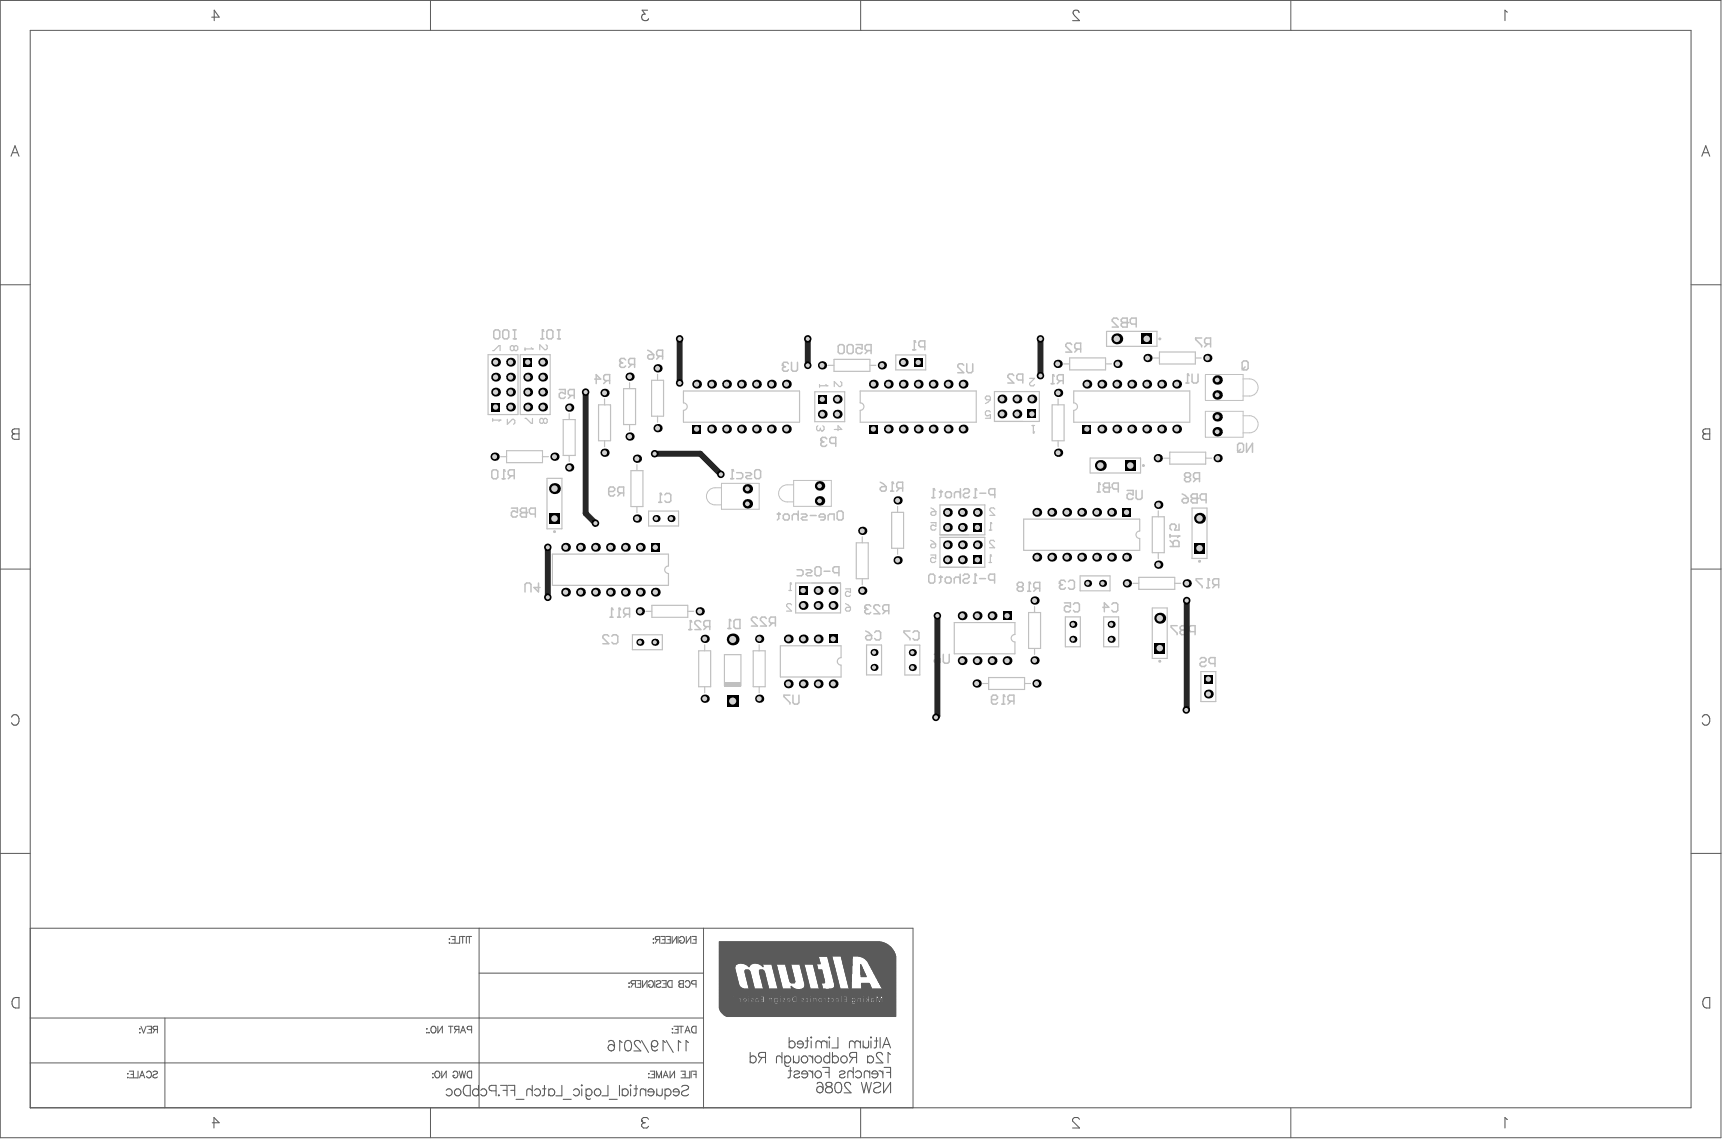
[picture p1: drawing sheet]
<svg xmlns="http://www.w3.org/2000/svg" width="974mm" height="644mm" viewBox="0 0 974 644" stroke-linecap="round" stroke-linejoin="round" font-family="sans-serif">
<g fill="none" stroke="#c0c0c0" stroke-width=".67">
<path d="M625 187h28v8h-28zM654 199h21v6h-21zM275 200h17v34h-17zM294 200h17v34h-17zM352 219h7v21h-7zM355 216v3M368 215h7v20h-7zM371 211v4M467 206h4M471 203h20v7h-20zM491 206h3M506 200h17v9h-17z"/>
<path d="M600 205h4M604 202h20v7h-20zM624 205h3M651 202h3M675 202h3M318 237h7v20h-7zM321 233v4M338 228h7v21h-7zM341 225v3M355 240v3M371 235v3M386 227v-6h65v17h-65v-6"/>
<path d="M460 221h17v17h-17zM486 227v-6h65v17h-65v-6M561 221h26v17h-26zM594 228h7v21h-7zM597 225v3M606 227v-6h66v17h-66v-6M283 258h3M286 254h20v7h-20zM306 258h4M321 257v3M341 249v3M597 249v3"/>
<path d="M615 258h29v9h-29zM657 259h3M660 255h21v7h-21zM681 259h3M309 270h8v28h-8zM356 266h7v20h-7zM360 262v4M360 286v3M366 288h17v9h-17zM503 289h7v20h-7zM507 286v3M531 285h25v17h-25z"/>
<path d="M643 300v-7h-65v18h65v-7M650 292h7v20h-7zM654 288v4M673 287h8v28h-8zM377 319v-6h-65v17h65v-6M483 306h7v21h-7zM487 303v3M507 309v4M531 303h25v17h-25zM654 312v3M449 329h25v17h-25zM487 327v3"/>
<path d="M610 325h17v8h-17zM639 329h4M643 326h20v7h-20zM663 329h3M357 358h17v9h-17zM365 345h3M368 342h20v6h-20zM388 345h4M573 358v-7h-34v18h34v-7M581 346h6v20h-6zM584 342v4M601 348h9v17h-9z"/>
<path d="M623 348h8v17h-8zM650 343h9v29h-9zM394 367h7v20h-7zM398 364v3M425 367h7v20h-7zM429 364v3M475 371v-7h-35v18h35v-7M489 364h9v17h-9zM511 364h8v17h-8zM584 366v3M678 379h8v17h-8zM398 387v4"/>
<path d="M409 387v-18h9v18M429 387v4M555 386h3M558 382h20v7h-20zM578 386h4"/>
</g>
<path d="M680 211h22v15h-22zM702 214h3M680 232h22v15h-22zM702 235h3M702 223h3M702 244h3M404 275h3M407 273h22v14h-22zM444 274h4M448 271h21v15h-21zM404 285h3M444 283h4" fill="none" stroke="#c0c0c0" stroke-width=".56"/>
<path d="M409 385h9v2h-9z" fill-rule="evenodd" fill="#c0c0c0"/>
<path d="M558 299h2M559 295v4" fill="none" stroke="#c0c0c0" stroke-width=".68"/>
<circle cx="559" cy="295" r=".3" fill="#c0c0c0"/>
<path d="M463 217v1M463 218h4M559 295l1 1" fill="none" stroke="#c0c0c0" stroke-width=".68"/>
<circle cx="467" cy="218" r=".3" fill="#c0c0c0"/>
<path d="M466 217l1 1M445 333h2M446 329v4" fill="none" stroke="#c0c0c0" stroke-width=".68"/>
<circle cx="446" cy="329" r=".3" fill="#c0c0c0"/>
<path d="M558 317h2M559 313v4M446 329l1 1" fill="none" stroke="#c0c0c0" stroke-width=".68"/>
<circle cx="559" cy="313" r=".3" fill="#c0c0c0"/>
<g fill="none" stroke="#c0c0c0" stroke-width=".68">
<path d="M296 196v2M296 197h5M286 237v2l3-2h2v2h-1M296 236h1l3 3h1v-3M562 287h-1h-2v1l3 3h-3M525 313h3v2h-1h-2v2h1h1h1M525 308l1-1h2v1l-1 1h-1zM525 305l3 2M559 313l1 1M561 306v-1h-2v1l2 3h-2M477 332h3v2h-1h-2v2l1 1h1l1-1M447 341h-1h-1h-1v1l3 3h-3"/>
<path d="M477 343h1h2v1l-1 1h-1zM477 341l3 2"/>
</g>
<circle cx="301" cy="197" r=".3" fill="#c0c0c0"/>
<path d="M290 196l1-1 1 1v1v1l-2-1M290 196l-1-1-1 1v1l1 1 1-1M290 196v1M300 196l1 1" fill="none" stroke="#c0c0c0" stroke-width=".68"/>
<path d="M701 204h1h2v4v1h-2l-1-1zM703 207l-2 2M676 279v5h-3l-1-1 1-2h3M681 282h-3l-1-1v-1l1-1h3v5M677 372l1-1h2l1 1-1 2h-2h-1l1 2h2l1-1M686 374h-3h-1v-2l1-1h3v5" fill="none" stroke="#c0c0c0" stroke-width=".85"/>
<circle cx="676" cy="281" r=".4" fill="#c0c0c0"/>
<path d="M669 216h2M670 211v5M673 211v4l1 1h1l1-1v-4M667 279l4 2M669 269v-1v-1h2l1 1-1 1M669 269v1v2h2l1-1-1-2M669 269h2M675 270l-1 2M676 279h-3l-1 1 1 1h3M677 270h-2l-1-1v-1l1-1h2v5M667 282l1-1h3v2l-1 1h-2z" fill="none" stroke="#c0c0c0" stroke-width=".85"/>
<circle cx="670" cy="211" r=".4" fill="#c0c0c0"/>
<path d="M670 211l1 1M622 343h4l-3-3v5M628 341v-1h2l1 1v3l-1 1h-2v-1" fill="none" stroke="#c0c0c0" stroke-width=".85"/>
<path d="M583 240h1M583 240v4" fill="none" stroke="#c0c0c0" stroke-width=".68"/>
<circle cx="583" cy="244" r=".3" fill="#c0c0c0"/>
<path d="M581 214h3l-3 2v1l1 1h1l1-1M584 244h-1" fill="none" stroke="#c0c0c0" stroke-width=".68"/>
<path d="M593 216h2M594 211v5M598 215l-1 1M600 215h-2l-1-1v-2l1-1h2v5" fill="none" stroke="#c0c0c0" stroke-width=".85"/>
<circle cx="594" cy="211" r=".4" fill="#c0c0c0"/>
<path d="M594 211l1 1M566 397h1M566 392v5M571 396l-2 1M572 396h-2l-1-1v-2l1-1h2v5" fill="none" stroke="#c0c0c0" stroke-width=".85"/>
<circle cx="566" cy="392" r=".4" fill="#c0c0c0"/>
<path d="M544 206l-1-1h-2v1v1l3 3h-3M546 205v4l1 1h1l1-1v-4M572 212l-1-1h-1l-1 1v1l3 3h-3M577 214h-2h-1v-2l1-1h2v5M527 373l1-1h3v1l-1 1h-2zM527 369l4 3M532 369v4l1 1h2l1-1v-4M560 395h2l1-1-1-2h-2v1v3v1h2l1-1M566 392l1 1" fill="none" stroke="#c0c0c0" stroke-width=".85"/>
<path d="M559 232h-1h-1h-1v2l1 1 2-1v2h-3M464 240l1 1v1l-1 1" fill="none" stroke="#c0c0c0" stroke-width=".68"/>
<circle cx="464" cy="243" r=".3" fill="#c0c0c0"/>
<path d="M462 240l-1 1v1l1 1 1-1M463 242l1 1M463 242h.1" fill="none" stroke="#c0c0c0" stroke-width=".68"/>
<path d="M373 278v5M375 279l1-1h2l1 1v4h-1h-2h-1M372 283h2M428 349l-1-1h-2l-1 1v1l4 3h-4M433 349l-1-1h-2l-1 1v1l4 3h-4M436 352l-2 1M438 352h-3l-1-1v-2l1-1h3v5" fill="none" stroke="#c0c0c0" stroke-width=".85"/>
<circle cx="373" cy="278" r=".4" fill="#c0c0c0"/>
<path d="M366 198l3 2M366 201v-1h3v2l-1 1h-2zM372 201l-1 2M374 201h-3v-1v-2h3v5M373 278l1 1M349 348h1M349 343v5M354 347l-2 1M355 347h-2l-1-1v-2l1-1h2v5" fill="none" stroke="#c0c0c0" stroke-width=".85"/>
<circle cx="349" cy="343" r=".4" fill="#c0c0c0"/>
<path d="M344 348h2M345 343v5M349 343l1 1" fill="none" stroke="#c0c0c0" stroke-width=".85"/>
<circle cx="345" cy="343" r=".4" fill="#c0c0c0"/>
<path d="M353 203l-1-1h-1l-1 2M357 206l-2 1M358 206h-2l-1-1v-2l1-1h2v5M345 343l1 1" fill="none" stroke="#c0c0c0" stroke-width=".85"/>
<circle cx="350" cy="204" r=".4" fill="#c0c0c0"/>
<path d="M350 204l1 1M351 205h.1M351 205l-1 1 1 1h1l1-1M297 287v5h-2l-1-1 1-2h2M302 290h-2l-1-1v-1l1-1h2v5" fill="none" stroke="#c0c0c0" stroke-width=".85"/>
<circle cx="297" cy="289" r=".4" fill="#c0c0c0"/>
<path d="M678 191h-3v1l3 3v1M682 194l-2 2M683 194h-2l-1-1v-1l1-1h2v5M699 250h2l1 1v3l-1 1h-2v-1v-3zM700 254l-1 1M704 250v5l3-5v5M626 273v5h-2l-1-1 1-2h2M631 276h-2l-1-1v-2h1h2v5M636 277h4v2l-2-1-2 1v2l1 1h2l1-1M641 277v4l1 1h2l1-1v-4M289 287h3v2l-2-1-1 1v2v1h2l1-1M297 287h-2l-1 1 1 1h2" fill="none" stroke="#c0c0c0" stroke-width=".85"/>
<circle cx="626" cy="275" r=".4" fill="#c0c0c0"/>
<path d="M619 278h2M620 273v5M626 273h-2h-1l1 2h2" fill="none" stroke="#c0c0c0" stroke-width=".85"/>
<circle cx="620" cy="273" r=".4" fill="#c0c0c0"/>
<path d="M515 197h2M516 192v5M522 196h-3v-1v-2v-1h3v5M620 273h1M514 356h-4v1l4 3v1M515 357l1-1h2l1 1v3l-1 1h-2l-1-1" fill="none" stroke="#c0c0c0" stroke-width=".85"/>
<path d="M556 224l1-1h1l1 1v2h-2zM559 226l-3 2" fill="none" stroke="#c0c0c0" stroke-width=".68"/>
<circle cx="516" cy="192" r=".4" fill="#c0c0c0"/>
<g fill="none" stroke="#c0c0c0" stroke-width=".85">
<path d="M473 195l1-1h2v1v4v1h-2l-1-1zM478 195l1-1h2l1 1v4l-1 1h-2l-1-1zM483 194h4v3l-2-1-2 1v2l1 1h2l1-1M490 198l-2 2M492 198h-3l-1-1v-2l1-1h3v6M516 192l1 1M605 194h-1h-2v1l3 4h-3M608 197l-1 2M610 197h-3v-1v-2h3v5M316 220h3v2l-2-1-1 1v2l1 1h1l1-1M322 223l-1 2M324 223h-2l-1-1v-1l1-1h2v5"/>
<path d="M344 277h2l1-1-1-1h-2v1v3v1h2l1-1M350 278l-1 2M352 278h-2l-1-1v-1l1-1h2v5M296 334v-4l1-1h2l1 1v4M304 329v5l-3-3h4M344 359l-1-1h-2l-1 1v1l4 3h-4M345 359l1-1h2l1 1v3l-1 1h-2l-1-1M489 359h3v1l-1 1h-2zM489 356l3 3M494 357l1-1h1l1 1v3l-1 1h-1l-1-1"/>
</g>
<path d="M474 215l1 1v1l-1 1-3-3v3M278 236v2M278 237h4M307 237v-1l2 1v1l-1 1-1-1M307 237l-1-1-1 1v1v1l2-1M307 237v1M525 295h3v2l-1-1-2 1v1l1 1h2v-1" fill="none" stroke="#c0c0c0" stroke-width=".68"/>
<circle cx="282" cy="237" r=".3" fill="#c0c0c0"/>
<path d="M278 198h1l3-3v3M308 195h1v2h-1h-1l-2-2v2M282 237v1" fill="none" stroke="#c0c0c0" stroke-width=".68"/>
<path d="M636 179v6h-2l-1-1 1-2h2M641 183h-2l-1-1v-2l1-1h2v6M601 340h3v3l-1-1-2 1v1l1 1h1l1-1M606 341l1-1h1l1 1v3l-1 1h-1l-1-1" fill="none" stroke="#c0c0c0" stroke-width=".85"/>
<circle cx="636" cy="182" r=".4" fill="#c0c0c0"/>
<path d="M636 179h-2l-1 1 1 2h2M631 180l-1-1h-1l-1 1v1l3 4h-3M492 342l-1-1h-2l-1 2M497 342l-1-1h-2l-1 1v1l4 3h-4M500 345l-2 1M502 345h-3l-1-1v-2l1-1h3v5M446 392h-3v1l3 3v1M448 392v4v1h2l1-1v-4" fill="none" stroke="#c0c0c0" stroke-width=".85"/>
<circle cx="488" cy="343" r=".4" fill="#c0c0c0"/>
<g fill="none" stroke="#c0c0c0" stroke-width=".85">
<path d="M445 205l-1-1h-1l-1 2M447 204v5h1h1h1v-5M439 290h1M440 289v4h-1M442 291l1-1h2v1v2h-2h-1zM451 291l-1-1h-2l-1 1v2M451 288v5M452 290h3l1 1-1 1h-2l-1 1h1h3M457 291h4M466 292h-4l1-2h2l1 1v2h-1h-2M467 293v-2l1-1h3v3M473 289v-1h2l1 1v4h-1h-2z"/>
<path d="M450 321h2l1 1v2l-1 1h-2M455 321h2l1 1-1 1h-1l-1 1 1 1h2M460 321l1-1h2v1v3v1h-2l-1-1zM465 322h3M474 323h-3l-1-1v-1l1-1h3v5M488 343l1 1M489 344h1M489 344l-1 1 1 1h2h1"/>
</g>
<path d="M471 242h4l-2-2v3M525 287l3 2M525 289h1h2v1v1h-2z" fill="none" stroke="#c0c0c0" stroke-width=".68"/>
<circle cx="442" cy="206" r=".4" fill="#c0c0c0"/>
<path d="M442 206l1 1M443 207h.1M443 207l-1 1 1 1h1h1M389 355h2M390 350v5M396 351l-1-1h-2l-1 1v1l4 3h-4M399 354l-2 1M401 354h-3l-1-1v-2l1-1h3v5" fill="none" stroke="#c0c0c0" stroke-width=".85"/>
<circle cx="390" cy="350" r=".4" fill="#c0c0c0"/>
<path d="M390 350l1 1M411 355h2M412 350v5M414 350h1h3v5h-3l-1-1z" fill="none" stroke="#c0c0c0" stroke-width=".85"/>
<circle cx="412" cy="350" r=".4" fill="#c0c0c0"/>
<path d="M412 270h2M413 265v5M416 267h2l1 1v1l-1 1h-2M421 267h2l1 1h-1h-1l-1 1 1 1h2M427 265h1l1 1v3l-1 1h-1l-1-1v-3zM412 350h1" fill="none" stroke="#c0c0c0" stroke-width=".85"/>
<circle cx="413" cy="265" r=".4" fill="#c0c0c0"/>
<path d="M336 214h3l-2-3v5M342 215l-1 1M344 215h-2l-1-1v-2l1-1h2v5M284 270h1M284 265v5M289 268l-2 2M290 268h-2h-1v-2l1-1h2v5M413 265l1 1" fill="none" stroke="#c0c0c0" stroke-width=".85"/>
<circle cx="284" cy="265" r=".4" fill="#c0c0c0"/>
<path d="M305 191h2M306 186v5M309 187l1-1h1l1 1v3l-1 1h-1l-1-1zM315 186h1M315 191h1M315 186v5M278 266v-1h2l1 1v3l-1 1h-2v-1zM284 265l1 1" fill="none" stroke="#c0c0c0" stroke-width=".85"/>
<circle cx="306" cy="186" r=".4" fill="#c0c0c0"/>
<path d="M279 187l1-1h1l1 1v3l-1 1h-1l-1-1zM284 187l1-1h1l1 1v3l-1 1h-1l-1-1zM290 186h1M290 191h1M291 186v5M306 186l1 1M681 332h2M682 327v5M686 330l-2 2M688 330h-3l-1-1v-2h1h3v5" fill="none" stroke="#c0c0c0" stroke-width=".85"/>
<circle cx="682" cy="327" r=".4" fill="#c0c0c0"/>
<path d="M679 327h-4l4 4v1M682 327h1M669 353v5h-2l-1-1 1-1h2M675 356h-3h-1v-2l1-1h3v5" fill="none" stroke="#c0c0c0" stroke-width=".85"/>
<circle cx="669" cy="356" r=".4" fill="#c0c0c0"/>
<path d="M660 308h5v-2v-1h-2l-1 1v2M660 305l2 2M660 302v1M660 302h5M664 353h-3v1l3 3v1M669 353h-2l-1 1 1 2h2" fill="none" stroke="#c0c0c0" stroke-width=".85"/>
<circle cx="665" cy="302" r=".4" fill="#c0c0c0"/>
<path d="M665 296v3h-2l1-2-1-1h-2l-1 1v1l1 1M665 302v1M580 334h2M581 329v5M585 332l-2 2M587 332h-3l-1-1v-2h1h3v5" fill="none" stroke="#c0c0c0" stroke-width=".85"/>
<circle cx="581" cy="329" r=".4" fill="#c0c0c0"/>
<path d="M575 331l-1-1 1-1h2h1l-1 2M575 331l-1 1 1 2h2l1-1-1-2M575 331h2M581 329h1M601 328v-1h-2l-1 2M603 328l1-1h2v1v4h-2h-1" fill="none" stroke="#c0c0c0" stroke-width=".85"/>
<circle cx="598" cy="329" r=".4" fill="#c0c0c0"/>
<path d="M503 277h1M504 272v5M508 275l-2 2M510 275h-3h-1v-2l1-1h3v5M598 329l1 1M599 330h1M599 330l-1 1 1 1h2" fill="none" stroke="#c0c0c0" stroke-width=".85"/>
<circle cx="504" cy="272" r=".4" fill="#c0c0c0"/>
<path d="M467 248l-1-1h-2l-1 1M472 250h-3l-1-1v-1l1-1h3v5M497 272l3 3M497 275h1h2v1l-1 1h-1zM504 272v1" fill="none" stroke="#c0c0c0" stroke-width=".85"/>
<circle cx="463" cy="248" r=".4" fill="#c0c0c0"/>
<path d="M463 248l1 1M464 249h1M464 249l-1 1 1 2h2l1-1M550 329h1M550 324v5M553 326h3M561 327h-2l-1-1v-1l1-1h2v5" fill="none" stroke="#c0c0c0" stroke-width=".85"/>
<circle cx="550" cy="324" r=".4" fill="#c0c0c0"/>
<path d="M551 276v5M553 278h3M562 279h-3l-1-1v-1l1-1h3v5M550 281h1M524 325l1-1h2l1 1v3l-1 1h-2l-1-1zM530 326h2M531 325v3l-1 1M534 326h2h1v2l-1 1h-2v-1v-2zM542 324v5M542 326h-1h-2v3M544 325v-1h2l1 2h-1h-2v2v1h2l1-1M550 324l1 1" fill="none" stroke="#c0c0c0" stroke-width=".85"/>
<circle cx="551" cy="276" r=".4" fill="#c0c0c0"/>
<path d="M527 276v5M530 277h2M531 277v3l-1 1M534 278v-1h2l1 1v2l-1 1h-2v-1zM542 278l-1-1h-1l-1 1v3M542 276v5M544 277l1-1h1l1 1-1 1h-1l-1 2 1 1h1l1-1M551 276v1M526 281h2" fill="none" stroke="#c0c0c0" stroke-width=".85"/>
<circle cx="527" cy="276" r=".4" fill="#c0c0c0"/>
<path d="M527 276l1 1" fill="none" stroke="#c0c0c0" stroke-width=".85"/>
<g fill="none" stroke="#c0c0c0" stroke-width=".83">
<circle cx="655" cy="191" r=".4"/>
<circle cx="645" cy="263" r=".4"/>
<circle cx="313" cy="300" r=".4"/>
<circle cx="677" cy="317" r=".4"/>
<circle cx="655" cy="373" r=".4"/>
</g>
<path d="M386 227a2.1 2.1 0 0 1 2 2 2.1 2.1 0 0 1-2 3M486 227a2.1 2.1 0 0 1 2 2 2.1 2.1 0 0 1-2 3M606 227a2.1 2.1 0 0 1 2 2 2.1 2.1 0 0 1-2 3M643 300a2.1 2.1 0 0 0-2 2 2.1 2.1 0 0 0 2 2M377 319a2.1 2.1 0 0 0-2 2 2.1 2.1 0 0 0 2 3M573 358a2.1 2.1 0 0 0-2 2 2.1 2.1 0 0 0 2 2M475 371a2.1 2.1 0 0 0-2 2 2.1 2.1 0 0 0 2 2" fill="none" stroke="#c0c0c0" stroke-width=".67"/>
<path d="M705 214a5 5 0 0 1 5 5 5 5 0 0 1-5 4M705 235a5 5 0 0 1 5 4 5 5 0 0 1-5 5M404 275a5 5 0 0 0-5 5 5 5 0 0 0 5 5M444 274a5 5 0 0 0-5 4 5 5 0 0 0 5 5" fill="none" stroke="#c0c0c0" stroke-width=".56"/>
<g fill="none" stroke="#5a5a5a" stroke-width=".56">
<path d="M0 0h971v642h-971zM17 17h938v608h-938zM243 0v17M486 0v17M729 0v17M0 161h17M955 161h16M0 321h17M955 321h16M0 482h17M955 482h16M17 524h498v101"/>
<path d="M270 524v101M397 524v101M406 540h63M406 540h56M406 537h99M406 538h99M406 539h99M406 539h100M406 531h91M406 532h92M406 532h93M406 532h94"/>
<path d="M406 533h94M406 533h95M406 533h96M406 534h96M406 534h97M406 535h97M406 535h98M406 536h98M406 537h98M467 540h3M475 540h6M485 540h21"/>
<path d="M486 540h20M270 549h127M406 544h10M406 544h9M406 545h9M406 546h9M406 547h9M406 548h9M406 549h9M406 558h8M406 551h10M406 552h10"/>
<path d="M406 553h10M406 554h11M406 555h11M406 556h11M406 557h7M406 557h8M406 550h10M406 541h56M406 542h56M406 542h57M406 543h57M406 558h7"/>
<path d="M406 558h43M406 558h44M406 558h100M406 559h100M406 560h100M413 557h1M414 557h.1M414 558h.1M415 558h.1M415 557h.1M416 558h4M416 557h2"/>
<path d="M416 558h3M420 544h5M420 548h3M421 548h2M421 549h2M421 549h3M421 544h3M421 547h2M421 550h3M421 547h1M421 551h3M421 552h3"/>
<path d="M422 545h1M422 553h3M422 554h3M422 555h3M422 556h3M423 545h.1M423 557h3M423 546h.1M423 558h3M428 544h35M429 548h2M429 549h3"/>
<path d="M429 544h32M429 547h2M429 544h1M429 547h1M429 550h3M429 551h3M429 545h1M429 552h3M430 552h2M430 553h3M430 545h1M430 554h3"/>
<path d="M430 555h3M430 556h3M430 556h4M431 546h.1M431 556h3M431 557h3M431 558h3M436 544h2M436 545h2M436 545h3M436 546h3M436 547h3"/>
<path d="M437 547h2M437 548h2M437 549h2M437 549h3M437 550h3M437 551h3M438 551h2M438 552h2M438 553h2M438 553h3M438 554h3M438 555h3"/>
<path d="M439 556h2M439 557h2M439 558h3M443 544h3M443 545h3M443 545h4M444 545h3M444 546h3M444 547h3M444 548h3M444 549h3M444 549h4"/>
<path d="M445 549h3M445 550h3M445 551h3M445 552h3M446 552h2M446 553h2M446 553h3M446 554h3M447 557h.1M447 558h2M447 555h1M447 557h1"/>
<path d="M447 558h1M452 544h2M452 545h2M452 558h54M452 546h2M452 547h2M452 547h3M452 548h3M453 548h2M453 549h2M453 558h13M453 558h4"/>
<path d="M453 550h2M453 551h2M453 551h3M453 552h3M454 552h2M454 553h2M454 558h3M454 557h3M454 554h2M454 555h2M454 555h3M454 556h3"/>
<path d="M459 544h2M459 545h2M459 546h2M460 546h1M460 546h2M460 547h2M460 547h4M460 548h4M460 549h4M460 550h4M461 550h4M461 551h4"/>
<path d="M461 552h4M461 553h4M461 554h4M462 554h3M462 554h4M462 555h3M462 555h2M462 556h2M462 557h2M462 558h2M463 544h-57M467 541h3"/>
<path d="M468 542h2M468 543h2M468 558h38M468 544h2M468 544h3M468 545h3M469 546h2M469 547h2M469 547h3M469 548h3M469 549h3M469 558h5"/>
<path d="M470 549h2M470 550h2M470 551h2M470 551h3M470 552h3M470 553h3M470 558h4M471 554h2M471 557h3M471 555h2M471 555h3M471 556h3"/>
<path d="M475 541h6M475 542h6M476 543h5M476 544h5M476 545h5M476 546h5M476 547h5M477 547h4M477 548h4M477 549h4M477 550h4M477 551h4"/>
<path d="M478 551h3M478 552h3M478 553h3M478 554h3M478 554h2M478 555h2M479 555h1M479 556h1M479 557h1M479 558h1M486 544h.1M486 545h.1"/>
<path d="M486 546h1M486 547h1M486 548h1M486 548h2M486 549h2M486 550h2M486 550h3M486 551h3M486 555h5M486 556h5M486 558h6M486 557h5"/>
<path d="M486 557h6M487 540h19M488 541h18M489 541h17M489 542h17M490 542h16M490 543h16M490 544h16M491 544h15M491 545h15M491 546h15M492 546h14"/>
<path d="M492 547h14M492 548h14M493 548h13M493 549h13M493 550h13M494 550h12M494 551h12M495 552h11M495 553h11M496 554h10M496 555h10M497 555h9"/>
<path d="M497 556h9M497 557h9M498 557h8M498 558h8M17 574h380M93 574v51M406 564h12M406 565h12M406 562h7M406 563h7M406 563h11M406 564h11"/>
<path d="M406 566h31M406 566h32M406 567h100M406 568h100M406 569h100M406 561h100M406 562h100M406 570h100M407 570h99M407 571h99M407 572h99M408 572h98"/>
<path d="M409 573h97M410 573h96M410 574h96M413 562h1M414 562h.1M414 563h.1M415 562h7M415 563h14M415 563h15M415 562h60M418 563h.1M418 564h1"/>
<path d="M418 565h3M418 565h1M418 565h2M418 563h1M420 563h-2M420 564h1M421 565h1M421 563h1M422 565h.1M422 564h.1M423 564h1M423 565h1"/>
<path d="M423 562h6M423 563h1M423 564h2M424 564h-1M425 565h1M425 564h1M425 563h2M426 565h.1M426 563h.1M426 564h.1M427 564h1M427 565h1"/>
<path d="M427 565h.1M427 564h2M428 565h1M428 563h2M428 564h2M428 564h1M428 565h2M431 564h3M431 565h3M431 562h9M431 563h16M431 563h3"/>
<path d="M434 563h-3M434 564h1M434 565h1M435 564h.1M435 563h.1M436 564h1M436 565h1M436 563h1M438 564h1M438 565h.1M438 563h.1M438 565h1"/>
<path d="M438 566h43M438 564h.1M438 566h1M439 565h1M439 563h1M439 566h42M439 564h1M441 564h1M441 565h1M441 562h7M441 563h1M441 564h2"/>
<path d="M442 564h-1M442 565h4M442 565h3M443 564h1M443 563h1M443 565h1M445 564h1M446 565h2M446 563h1M446 565h1M446 564h1M448 563h1"/>
<path d="M448 564h1M448 565h1M449 565h.1M450 564h2M450 565h2M450 565h3M450 562h7M450 563h17M450 563h2M450 564h3M453 564h-3M453 565h3"/>
<path d="M453 565h2M453 564h3M454 563h1M454 564h2M454 565h.1M454 564h1M456 565h1M456 563h1M456 564h1M458 564h1M458 565h1M458 562h17"/>
<path d="M458 562h9M458 563h1M459 563h-1M459 564h1M459 565h1M460 564h.1M460 563h.1M461 564h1M461 565h1M461 563h1M462 564h2M462 565h2"/>
<path d="M462 563h-1M463 565h1M463 564h1M463 565h.1M463 564h.1M464 565h2M464 563h1M464 564h2M464 564h1M465 563h1M466 564h1M466 565h1"/>
<path d="M466 563h1M468 565h1M468 562h7M468 564h2M468 565h2M468 563h7M469 563h.1M470 565h2M470 563h2M471 565h2M471 565h1M471 563h1"/>
<path d="M471 564h1M472 564h1M473 565h2M473 563h2M474 565h1M474 563h1M474 564h1M475 564h2M475 565h2M475 565h1M475 562h1M475 563h1"/>
<path d="M475 563h2M475 564h1M478 564h3M478 565h3M478 562h9M478 563h12M478 563h3M481 564h1M481 565h1M481 563h.1M481 566h25M482 565h.1"/>
<path d="M482 566h.1M482 565h2M482 563h2M483 566h23M483 565h1M483 563h1M483 564h1M485 564h.1M485 565h.1M485 563h1M486 564h1M486 565h1"/>
<path d="M486 563h1M488 564h1M488 565h1M488 562h2M488 563h1M488 565h.1M489 565h1M489 563h1M490 565h.1M490 564h.1M490 562h-15M491 564h.1"/>
<path d="M491 565h.1M491 562h3M491 563h3M491 563h1M491 562h15M492 563h-1M492 565h.1M492 564h1M492 565h1M492 564h2M493 565h1M493 563h1"/>
<path d="M493 564h1M494 564h.1M494 565h.1M495 564h1M495 565h1M495 563h.1M495 564h.1M496 562h1M496 563h1M496 564h1M497 565h1M497 564h1"/>
<path d="M497 563h1M498 564h8M498 565h8M498 562h8M498 563h8M17 600h380M243 625v17M486 625v17M729 625v17"/>
</g>
<path d="M366 632l-1-1h-2l-1 1v1M609 632l-1-1h-2l-1 1v1l4 3h-4M851 632l-2-1v5" fill="none" stroke="#5a5a5a" stroke-width=".59"/>
<circle cx="362" cy="633" r=".3" fill="#5a5a5a"/>
<g fill="none" stroke="#5a5a5a" stroke-width=".59">
<path d="M120 10h4l-3-4v6M366 6h-4l2 2a2 2 0 0 0-1 3 2 2 0 0 0 3 0M609 7l-1-1h-2v1l1 2 2 3h-4M851 7l-2-1v6M6 88l2-6 3 6M7 86h3M961 88l2-6 2 6M961 86h3M7 242h4v6l-4-1v-1l1-1-1-1zM8 245h3M962 242h3v6l-4-1v-1l2-1-2-1zM963 245h2"/>
<path d="M7 405a2.2 2.2 0 0 1 2-2 2.2 2.2 0 0 1 2 3v1a2.2 2.2 0 0 1-2 2 2.2 2.2 0 0 1-2-1M961 405a2.2 2.2 0 0 1 2-2 2.2 2.2 0 0 1 2 3v1a2.2 2.2 0 0 1-2 2 2.2 2.2 0 0 1-2-1M7 564l2-1h2v6h-2l-2-1v-1zM962 564l1-1h2v6h-2l-1-1-1-1zM343 588l1-1a1.9 1.9 0 0 1 3 1v3M351 588l-1-1v6M353 587a1.9 1.9 0 0 1 3 1v2a2.5 2.5 0 0 1-2 3 4 4 0 0 1-1-6zM361 588l-1-1h-1l-1 1 1 2 3 3h-4M362 587l4 7M368 589a2.8 2.8 0 0 0 2 4l1-1M376 588l-2-1v6M376 587l4 7"/>
<path d="M384 588l-1-1v6M389 588l-2-1v6M423 597a1.9 1.9 0 0 1 3-1 1.9 1.9 0 0 1 0 3 1.9 1.9 0 0 1-3 0M423 594v6M430 597l-2 3M432 597l-3-1h-1v-2h4v6M441 597l-1-1h-1l-1 4M441 594v6M443 597a1.9 1.9 0 0 1 3-1 1.9 1.9 0 0 1 0 3 1.9 1.9 0 0 1-3 0M443 596v5l1 1 1-1M445 588a1.9 1.9 0 0 1 3 0 1.9 1.9 0 0 1 0 3 1.9 1.9 0 0 1-3-1M445 585v6"/>
<path d="M448 596v4M450 588l1-1a1.9 1.9 0 0 1 2 2h-3zM451 596v3l-2 1-1-1M453 589v1a1.8 1.8 0 0 1-1 1 1.8 1.8 0 0 1-2-1M455 587h2M456 585v5l-1 1h-1M456 596a1.9 1.9 0 0 1 3 2M458 585h.1M458 587v4M459 596v4M464 588v3M464 588l-2-1-1 1v3"/>
<path d="M464 588l1-1 2 1M467 587v4M468 587v4M468 585v1zM468 597a1.9 1.9 0 0 0-2-1 1.9 1.9 0 0 0 0 3 1.9 1.9 0 0 0 2 0M468 594v6M470 597a1.9 1.9 0 0 1 3-1 1.9 1.9 0 0 1 0 3 1.9 1.9 0 0 1-3 0M470 594v6M473 585v6h-3M482 597l-2 3M483 588l-2-1-1 1-1 3M483 588v-1l3 1"/>
<path d="M483 588v3M483 597l-3-1v-2h3v6M486 587v4M487 587v4M490 597a1.9 1.9 0 0 1 2-1 1.9 1.9 0 0 1 0 3 1.9 1.9 0 0 1-2 0M490 596v4M490 587v4h-1l-2-1M491 585h1zM492 587v4M494 587h2M495 585v5l-1 1h-1M497 585v6"/>
<path d="M498 595l-1-1h-1l-1 1 1 2 2 3h-4M498 591l2-6 3 6M499 589h3M503 595l-2-1v6M252 615a1.9 1.9 0 0 1 3 0 1.9 1.9 0 0 1 0 3 1.9 1.9 0 0 1-3-1M262 613l1-1h2v6h-2l-1-1v-1zM270 615a1.9 1.9 0 0 0-3 0 1.9 1.9 0 0 0 0 3 1.9 1.9 0 0 0 3-1M270 612v6M271 615a1.9 1.9 0 0 1 3 0 1.9 1.9 0 0 1 0 3 1.9 1.9 0 0 1-3-1M280 616l-3-1-1-1v-1l4-1v6M282 618h.1M283 612h3v6"/>
<path d="M284 615h2M287 612h4v6M288 615h3M300 616l-1-2-1 1-1 3M300 612v6M302 615a1.9 1.9 0 0 1 2 0 1.9 1.9 0 0 1 0 3 1.9 1.9 0 0 1-2-1M306 614h2M307 612v5v1h-1M310 615a1.9 1.9 0 0 1 3 0 1.9 1.9 0 0 1 0 3 1.9 1.9 0 0 1-3-1M310 614v4M317 612v6h-3M324 615a1.9 1.9 0 0 1 2 0 1.9 1.9 0 0 1 0 3 1.9 1.9 0 0 1-2-1"/>
<path d="M328 612h1zM328 614v4M331 615a1.9 1.9 0 0 1 3 0 1.9 1.9 0 0 1 0 3 1.9 1.9 0 0 1-3-1M331 614v6h1h1M343 612v6h-3M350 612v6M351 615a1.9 1.9 0 0 1 3 0 1.9 1.9 0 0 1 0 3 1.9 1.9 0 0 1-3-1M351 614v4M356 612h.1M356 614v4M358 614h2M359 612v5v1h-1"/>
<path d="M365 616l-2-2-1 1-1 3M365 614v4M366 615l1-1a1.9 1.9 0 0 1 2 2h-3zM369 616v1a1.8 1.8 0 0 1-1 1 1.8 1.8 0 0 1-2-1M371 614v4M374 614v4h-2l-1-1M375 615a1.9 1.9 0 0 1 3 0 1.9 1.9 0 0 1 0 3 1.9 1.9 0 0 1-3-1M375 614v6M380 615l1-1a1.9 1.9 0 0 1 2 2h-3zM383 616v1a1.8 1.8 0 0 1-1 1 1.8 1.8 0 0 1-2-1M385 613a2.2 2.2 0 0 1 2-1 2.2 2.2 0 0 1 2 2l-1 1-3 1v1a2.6 2.6 0 0 0 4 0M445 604h2"/>
<path d="M446 602v5v1h-1M448 605a1.8 1.8 0 0 1 3 0l-3 2a1.8 1.8 0 0 0 3 0M453 605l1-1a1.9 1.9 0 0 1 2 2h-3zM456 606v1a1.8 1.8 0 0 1-1 1 1.8 1.8 0 0 1-2-1M456 604a1.9 1.9 0 0 1 3 2M459 604v4M461 612v-1a1.9 1.9 0 0 1 3 1l1 3M464 602h4v6M466 605h2M466 611v2h2a1.7 1.7 0 0 1 2 2 1.7 1.7 0 0 1-2 2l-2-1a2.9 2.9 0 0 1 3-3l1-1a2.2 2.2 0 0 0-4-1zM472 611a1.9 1.9 0 0 1 3 1v1a2.5 2.5 0 0 1-2 4 4 4 0 0 1-1-6zM474 605a1.8 1.8 0 0 1 3 0l-3 2a1.8 1.8 0 0 0 3 0"/>
<path d="M480 612l-1-1h-1l-1 1 1 2 2 3h-4M482 605l-2-1-1 1v3M482 602v6M483 605a1.9 1.9 0 0 1 3 0 1.9 1.9 0 0 1 0 3 1.9 1.9 0 0 1-3-1M486 611l2 6 1-6 1 6 2-6M491 605l-1-1-2 1v3M491 604v4M492 605l1-1a1.9 1.9 0 0 1 3 2h-4zM493 612a2.2 2.2 0 0 1 2-1 2.2 2.2 0 0 1 2 1v1l-3 1-1 2a2.6 2.6 0 0 0 4 0M496 606v1a1.8 1.8 0 0 1-2 1 1.8 1.8 0 0 1-2-1M496 604a1.9 1.9 0 0 1 2 2M498 604v4"/>
<path d="M499 611v6l4-6v6M499 602h4v6M500 605h3M120 634h4l-3-3v5M291 620h5M318 620h4M344 620h4M362 633l1 1M363 634h1M363 634l-1 1v1h1h2h1"/>
<circle cx="345" cy="591" r="1.8"/>
<circle cx="369" cy="589" r="1.8"/>
<circle cx="454" cy="598" r="2"/>
<circle cx="462" cy="598" r="1.9"/>
<circle cx="476" cy="598" r="2"/>
<circle cx="258" cy="616" r="2"/>
<circle cx="337" cy="616" r="2"/>
<circle cx="462" cy="606" r="2"/>
<circle cx="463" cy="615" r="1.8"/>
</g>
<g fill="none" stroke="#5a5a5a" stroke-width=".56">
<path d="M254 530h.1M254 532h.1M254 528h3v4h-3M255 530h2M259 528v4h-2M260 528h2M261 528v4M263 528v4M264 528h2M265 528v4M369 530h.1M369 532h.1"/>
<path d="M371 530l-1 2M372 530h-2v-1l2-1v4M373 528h2v4h-2M374 530h1M376 528h2v4h-2M377 530h1M379 528v4l3-4v4M383 528v4M384 529a1.4 1.4 0 0 1 1-1 1.4 1.4 0 0 1 1 2v1a1.4 1.4 0 0 1-1 1 1.4 1.4 0 0 1-1-1h1M387 528v4l3-4v4M391 528h2v4h-2M391 530h2"/>
<path d="M355 555h.1M355 557h.1M357 555l-1 2M359 555h-3v-1l3-1v4M359 553h3v4h-3M360 555h2M363 553v4l2-4v4M366 554a1.4 1.4 0 0 1 2-1 1.4 1.4 0 0 1 1 2v1a1.4 1.4 0 0 1-2 1 1.4 1.4 0 0 1-1-1h1M370 553v4M370 554l1-1 2 1v1l-3 1 1 1h2M374 553h2v4h-2M375 555h1"/>
<path d="M378 553h1v4h-1a2.1 2.1 0 0 1 0-4zM383 554l3-1v4h-3v-1l1-1h-1zM384 555h2M387 554a1.4 1.4 0 0 1 1-1 1.4 1.4 0 0 1 2 2v1a1.4 1.4 0 0 1-2 1 1.4 1.4 0 0 1-1-1M393 555h-2v-1l2-1v4M80 579l1 4 1-4M83 579h2v4h-2M244 579a1.7 1.7 0 0 1 2 2 1.7 1.7 0 0 1-2 1l-1-1zM247 579v4l3-4v4M253 579h3M254 579v4M380 579h3v4h-3"/>
<path d="M383 579h3M384 579v4M391 580l2-1v4l-2-1zM79 581h.1M79 583h.1M84 581h1M88 581l-2 2M89 581h-2l-1-2h3v4M241 580h.1M241 583h.1M242 583h.1M258 581l-1 2"/>
<path d="M259 581h-2v-2h2v4M260 583l1-4 2 4M260 582h2M266 581h-2v-2h2v4M380 580h.1M380 583h.1M381 581h2M387 583l1-4 2 4M387 582h2M72 606h.1M72 608h.1M73 604h2v4h-2"/>
<path d="M74 606h1M78 604v4h-2M79 608l1-4 2 4M79 607h2M83 605a1.4 1.4 0 0 1 1-1 1.4 1.4 0 0 1 1 2v1a1.4 1.4 0 0 1-1 1 1.4 1.4 0 0 1-1-1M86 605l1-1 2 1-1 1-2 1v1h1h2M244 606h.1M244 608h.1M246 605a1.7 1.7 0 0 1 2 1 1.7 1.7 0 0 1-2 2l-1-2zM249 604v4l3-4v4M256 605a1.4 1.4 0 0 1 1-1 1.4 1.4 0 0 1 1 2v1a1.4 1.4 0 0 1-1 1 1.4 1.4 0 0 1-1-1h1M259 604l1 4 1-4 1 4 1-4"/>
<path d="M264 605l2-1v4h-2zM366 606h.1M366 608h.1M367 604h2v4h-2M368 606h1M370 608v-4l2 4 1-4v4M374 608l2-4 1 4M375 607h2M378 604v4l3-4v4M384 604h3v4h-3M385 606h2M389 604v4h-2"/>
<path d="M390 604v4M391 604h2v4M391 606h2"/>
</g>
<path d="M384 192v24M456 191v15M587 191v21M331 221v69l5 5M369 256h26l12 12M309 309v28M670 339v62M529 347v57l-1 1" fill="none" stroke="#1e1e1e" stroke-width="3.3"/>
<circle cx="369" cy="256" r="2.1" fill="#000"/>
<circle cx="369" cy="256" r="1.2" fill="#d2d2d2"/>
<circle cx="331" cy="221" r="2.1" fill="#000"/>
<circle cx="331" cy="221" r="1.2" fill="#d2d2d2"/>
<circle cx="309" cy="337" r="2.1" fill="#000"/>
<circle cx="309" cy="337" r="1.2" fill="#d2d2d2"/>
<circle cx="336" cy="295" r="2.1" fill="#000"/>
<circle cx="336" cy="295" r="1.2" fill="#d2d2d2"/>
<circle cx="528" cy="405" r="2.1" fill="#000"/>
<circle cx="528" cy="405" r="1.2" fill="#d2d2d2"/>
<circle cx="529" cy="347" r="2.1" fill="#000"/>
<circle cx="529" cy="347" r="1.2" fill="#d2d2d2"/>
<circle cx="670" cy="401" r="2.1" fill="#000"/>
<circle cx="670" cy="401" r="1.2" fill="#d2d2d2"/>
<circle cx="670" cy="339" r="2.1" fill="#000"/>
<circle cx="670" cy="339" r="1.2" fill="#d2d2d2"/>
<circle cx="587" cy="212" r="2.1" fill="#000"/>
<circle cx="587" cy="212" r="1.2" fill="#d2d2d2"/>
<circle cx="587" cy="191" r="2.1" fill="#000"/>
<circle cx="587" cy="191" r="1.2" fill="#d2d2d2"/>
<circle cx="456" cy="191" r="2.1" fill="#000"/>
<circle cx="456" cy="191" r="1.2" fill="#d2d2d2"/>
<circle cx="456" cy="206" r="2.1" fill="#000"/>
<circle cx="456" cy="206" r="1.2" fill="#d2d2d2"/>
<circle cx="384" cy="191" r="2.1" fill="#000"/>
<circle cx="384" cy="191" r="1.2" fill="#d2d2d2"/>
<circle cx="384" cy="216" r="2.1" fill="#000"/>
<circle cx="384" cy="216" r="1.2" fill="#d2d2d2"/>
<circle cx="309" cy="309" r="2.1" fill="#000"/>
<circle cx="309" cy="309" r="1.2" fill="#d2d2d2"/>
<circle cx="407" cy="268" r="2.1" fill="#000"/>
<circle cx="407" cy="268" r="1.2" fill="#d2d2d2"/>
<circle cx="647" cy="217" r="2.5" fill="#000"/>
<circle cx="647" cy="217" r="1.5" fill="#d2d2d2"/>
<circle cx="627" cy="352" r="2" fill="#000"/>
<circle cx="627" cy="352" r="1.2" fill="#d2d2d2"/>
<circle cx="613" cy="217" r="2.5" fill="#000"/>
<circle cx="613" cy="217" r="1.5" fill="#d2d2d2"/>
<circle cx="606" cy="352" r="2" fill="#000"/>
<circle cx="606" cy="352" r="1.2" fill="#d2d2d2"/>
<circle cx="518" cy="217" r="2.5" fill="#000"/>
<circle cx="518" cy="217" r="1.5" fill="#d2d2d2"/>
<circle cx="444" cy="217" r="2.5" fill="#000"/>
<circle cx="444" cy="217" r="1.5" fill="#d2d2d2"/>
<circle cx="410" cy="217" r="2.5" fill="#000"/>
<circle cx="410" cy="217" r="1.5" fill="#d2d2d2"/>
<circle cx="687" cy="259" r="2.3" fill="#000"/>
<circle cx="687" cy="259" r="1.4" fill="#d2d2d2"/>
<circle cx="681" cy="202" r="2.3" fill="#000"/>
<circle cx="681" cy="202" r="1.4" fill="#d2d2d2"/>
<circle cx="654" cy="319" r="2.3" fill="#000"/>
<circle cx="654" cy="319" r="1.4" fill="#d2d2d2"/>
<circle cx="654" cy="285" r="2.3" fill="#000"/>
<circle cx="654" cy="285" r="1.4" fill="#d2d2d2"/>
<circle cx="654" cy="259" r="2.3" fill="#000"/>
<circle cx="654" cy="259" r="1.4" fill="#d2d2d2"/>
<circle cx="647" cy="242" r="2.5" fill="#000"/>
<circle cx="647" cy="242" r="1.5" fill="#d2d2d2"/>
<circle cx="648" cy="202" r="2.3" fill="#000"/>
<circle cx="648" cy="202" r="1.4" fill="#d2d2d2"/>
<circle cx="627" cy="361" r="2" fill="#000"/>
<circle cx="627" cy="361" r="1.2" fill="#d2d2d2"/>
<path d="M611 240h5v5h-5z" fill-rule="evenodd" fill="#000"/>
<circle cx="613" cy="242" r="1.5" fill="#d2d2d2"/>
<circle cx="606" cy="361" r="2" fill="#000"/>
<circle cx="606" cy="361" r="1.2" fill="#d2d2d2"/>
<circle cx="566" cy="234" r="2.5" fill="#000"/>
<circle cx="566" cy="234" r="1.5" fill="#d2d2d2"/>
<circle cx="518" cy="242" r="2.5" fill="#000"/>
<circle cx="518" cy="242" r="1.5" fill="#d2d2d2"/>
<path d="M516 202h5v5h-5z" fill-rule="evenodd" fill="#000"/>
<circle cx="518" cy="204" r="1.5" fill="#d2d2d2"/>
<circle cx="498" cy="206" r="2.3" fill="#000"/>
<circle cx="498" cy="206" r="1.4" fill="#d2d2d2"/>
<circle cx="464" cy="206" r="2.3" fill="#000"/>
<circle cx="464" cy="206" r="1.4" fill="#d2d2d2"/>
<circle cx="444" cy="242" r="2.5" fill="#000"/>
<circle cx="444" cy="242" r="1.5" fill="#d2d2d2"/>
<circle cx="410" cy="242" r="2.5" fill="#000"/>
<circle cx="410" cy="242" r="1.5" fill="#d2d2d2"/>
<circle cx="398" cy="394" r="2.3" fill="#000"/>
<circle cx="398" cy="394" r="1.4" fill="#d2d2d2"/>
<circle cx="370" cy="362" r="2" fill="#000"/>
<circle cx="370" cy="362" r="1.2" fill="#d2d2d2"/>
<circle cx="370" cy="334" r="2.5" fill="#000"/>
<circle cx="370" cy="334" r="1.5" fill="#d2d2d2"/>
<path d="M367 306h5v5h-5z" fill-rule="evenodd" fill="#000"/>
<circle cx="370" cy="309" r="1.5" fill="#d2d2d2"/>
<circle cx="370" cy="293" r="2" fill="#000"/>
<circle cx="370" cy="293" r="1.2" fill="#d2d2d2"/>
<circle cx="336" cy="334" r="2.5" fill="#000"/>
<circle cx="336" cy="334" r="1.5" fill="#d2d2d2"/>
<circle cx="336" cy="309" r="2.5" fill="#000"/>
<circle cx="336" cy="309" r="1.5" fill="#d2d2d2"/>
<circle cx="614" cy="329" r="2" fill="#000"/>
<circle cx="614" cy="329" r="1.2" fill="#d2d2d2"/>
<circle cx="566" cy="225" r="2.5" fill="#000"/>
<circle cx="566" cy="225" r="1.5" fill="#d2d2d2"/>
<circle cx="445" cy="386" r="2.5" fill="#000"/>
<circle cx="445" cy="386" r="1.5" fill="#d2d2d2"/>
<circle cx="445" cy="361" r="2.5" fill="#000"/>
<circle cx="445" cy="361" r="1.5" fill="#d2d2d2"/>
<circle cx="398" cy="360" r="2.3" fill="#000"/>
<circle cx="398" cy="360" r="1.4" fill="#d2d2d2"/>
<circle cx="682" cy="392" r="2.5" fill="#000"/>
<circle cx="682" cy="392" r="1.5" fill="#d2d2d2"/>
<circle cx="664" cy="217" r="2.5" fill="#000"/>
<circle cx="664" cy="217" r="1.5" fill="#d2d2d2"/>
<circle cx="639" cy="217" r="2.5" fill="#000"/>
<circle cx="639" cy="217" r="1.5" fill="#d2d2d2"/>
<circle cx="656" cy="217" r="2.5" fill="#000"/>
<circle cx="656" cy="217" r="1.5" fill="#d2d2d2"/>
<circle cx="622" cy="217" r="2.5" fill="#000"/>
<circle cx="622" cy="217" r="1.5" fill="#d2d2d2"/>
<circle cx="630" cy="217" r="2.5" fill="#000"/>
<circle cx="630" cy="217" r="1.5" fill="#d2d2d2"/>
<circle cx="585" cy="386" r="2.3" fill="#000"/>
<circle cx="585" cy="386" r="1.4" fill="#d2d2d2"/>
<circle cx="535" cy="298" r="2.5" fill="#000"/>
<circle cx="535" cy="298" r="1.5" fill="#d2d2d2"/>
<circle cx="543" cy="298" r="2.5" fill="#000"/>
<circle cx="543" cy="298" r="1.5" fill="#d2d2d2"/>
<circle cx="535" cy="217" r="2.5" fill="#000"/>
<circle cx="535" cy="217" r="1.5" fill="#d2d2d2"/>
<circle cx="544" cy="217" r="2.5" fill="#000"/>
<circle cx="544" cy="217" r="1.5" fill="#d2d2d2"/>
<circle cx="501" cy="217" r="2.5" fill="#000"/>
<circle cx="501" cy="217" r="1.5" fill="#d2d2d2"/>
<circle cx="510" cy="217" r="2.5" fill="#000"/>
<circle cx="510" cy="217" r="1.5" fill="#d2d2d2"/>
<circle cx="493" cy="217" r="2.5" fill="#000"/>
<circle cx="493" cy="217" r="1.5" fill="#d2d2d2"/>
<circle cx="422" cy="284" r="2.7" fill="#000"/>
<circle cx="422" cy="284" r="1.3" fill="#d2d2d2"/>
<circle cx="427" cy="217" r="2.5" fill="#000"/>
<circle cx="427" cy="217" r="1.5" fill="#d2d2d2"/>
<circle cx="435" cy="217" r="2.5" fill="#000"/>
<circle cx="435" cy="217" r="1.5" fill="#d2d2d2"/>
<circle cx="395" cy="345" r="2.3" fill="#000"/>
<circle cx="395" cy="345" r="1.4" fill="#d2d2d2"/>
<circle cx="393" cy="217" r="2.5" fill="#000"/>
<circle cx="393" cy="217" r="1.5" fill="#d2d2d2"/>
<circle cx="402" cy="217" r="2.5" fill="#000"/>
<circle cx="402" cy="217" r="1.5" fill="#d2d2d2"/>
<circle cx="321" cy="264" r="2.3" fill="#000"/>
<circle cx="321" cy="264" r="1.4" fill="#d2d2d2"/>
<circle cx="321" cy="230" r="2.3" fill="#000"/>
<circle cx="321" cy="230" r="1.4" fill="#d2d2d2"/>
<circle cx="298" cy="230" r="2.5" fill="#000"/>
<circle cx="298" cy="230" r="1.5" fill="#d2d2d2"/>
<circle cx="306" cy="230" r="2.5" fill="#000"/>
<circle cx="306" cy="230" r="1.5" fill="#d2d2d2"/>
<circle cx="288" cy="230" r="2.5" fill="#000"/>
<circle cx="288" cy="230" r="1.5" fill="#d2d2d2"/>
<path d="M674 306h6v6h-6z" fill-rule="evenodd" fill="#000"/>
<circle cx="677" cy="309" r="1.8" fill="#d2d2d2"/>
<circle cx="677" cy="292" r="3" fill="#000"/>
<circle cx="677" cy="292" r="1.8" fill="#d2d2d2"/>
<circle cx="664" cy="242" r="2.5" fill="#000"/>
<circle cx="664" cy="242" r="1.5" fill="#d2d2d2"/>
<path d="M652 363h6v6h-6z" fill-rule="evenodd" fill="#000"/>
<circle cx="655" cy="366" r="1.8" fill="#d2d2d2"/>
<circle cx="655" cy="349" r="3" fill="#000"/>
<circle cx="655" cy="349" r="1.8" fill="#d2d2d2"/>
<path d="M635 260h6v6h-6z" fill-rule="evenodd" fill="#000"/>
<circle cx="638" cy="263" r="1.8" fill="#d2d2d2"/>
<circle cx="639" cy="242" r="2.5" fill="#000"/>
<circle cx="639" cy="242" r="1.5" fill="#d2d2d2"/>
<circle cx="656" cy="242" r="2.5" fill="#000"/>
<circle cx="656" cy="242" r="1.5" fill="#d2d2d2"/>
<path d="M644 188h6v6h-6z" fill-rule="evenodd" fill="#000"/>
<circle cx="647" cy="191" r="1.8" fill="#d2d2d2"/>
<circle cx="611" cy="314" r="2.5" fill="#000"/>
<circle cx="611" cy="314" r="1.5" fill="#d2d2d2"/>
<circle cx="619" cy="314" r="2.5" fill="#000"/>
<circle cx="619" cy="314" r="1.5" fill="#d2d2d2"/>
<circle cx="627" cy="314" r="2.5" fill="#000"/>
<circle cx="627" cy="314" r="1.5" fill="#d2d2d2"/>
<circle cx="611" cy="289" r="2.5" fill="#000"/>
<circle cx="611" cy="289" r="1.5" fill="#d2d2d2"/>
<circle cx="619" cy="289" r="2.5" fill="#000"/>
<circle cx="619" cy="289" r="1.5" fill="#d2d2d2"/>
<circle cx="627" cy="289" r="2.5" fill="#000"/>
<circle cx="627" cy="289" r="1.5" fill="#d2d2d2"/>
<circle cx="621" cy="263" r="3" fill="#000"/>
<circle cx="621" cy="263" r="1.8" fill="#d2d2d2"/>
<circle cx="622" cy="242" r="2.5" fill="#000"/>
<circle cx="622" cy="242" r="1.5" fill="#d2d2d2"/>
<circle cx="630" cy="242" r="2.5" fill="#000"/>
<circle cx="630" cy="242" r="1.5" fill="#d2d2d2"/>
<circle cx="631" cy="205" r="2.3" fill="#000"/>
<circle cx="631" cy="205" r="1.4" fill="#d2d2d2"/>
<circle cx="584" cy="373" r="2.3" fill="#000"/>
<circle cx="584" cy="373" r="1.4" fill="#d2d2d2"/>
<circle cx="584" cy="339" r="2.3" fill="#000"/>
<circle cx="584" cy="339" r="1.4" fill="#d2d2d2"/>
<circle cx="585" cy="314" r="2.5" fill="#000"/>
<circle cx="585" cy="314" r="1.5" fill="#d2d2d2"/>
<circle cx="594" cy="314" r="2.5" fill="#000"/>
<circle cx="594" cy="314" r="1.5" fill="#d2d2d2"/>
<circle cx="602" cy="314" r="2.5" fill="#000"/>
<circle cx="602" cy="314" r="1.5" fill="#d2d2d2"/>
<circle cx="585" cy="289" r="2.5" fill="#000"/>
<circle cx="585" cy="289" r="1.5" fill="#d2d2d2"/>
<circle cx="594" cy="289" r="2.5" fill="#000"/>
<circle cx="594" cy="289" r="1.5" fill="#d2d2d2"/>
<circle cx="602" cy="289" r="2.5" fill="#000"/>
<circle cx="602" cy="289" r="1.5" fill="#d2d2d2"/>
<circle cx="597" cy="255" r="2.3" fill="#000"/>
<circle cx="597" cy="255" r="1.4" fill="#d2d2d2"/>
<path d="M580 231h5v5h-5z" fill-rule="evenodd" fill="#000"/>
<circle cx="582" cy="234" r="1.5" fill="#d2d2d2"/>
<circle cx="597" cy="205" r="2.3" fill="#000"/>
<circle cx="597" cy="205" r="1.4" fill="#d2d2d2"/>
<circle cx="560" cy="373" r="2.5" fill="#000"/>
<circle cx="560" cy="373" r="1.5" fill="#d2d2d2"/>
<circle cx="568" cy="373" r="2.5" fill="#000"/>
<circle cx="568" cy="373" r="1.5" fill="#d2d2d2"/>
<circle cx="560" cy="347" r="2.5" fill="#000"/>
<circle cx="560" cy="347" r="1.5" fill="#d2d2d2"/>
<path d="M566 345h5v5h-5z" fill-rule="evenodd" fill="#000"/>
<circle cx="568" cy="347" r="1.5" fill="#d2d2d2"/>
<circle cx="574" cy="234" r="2.5" fill="#000"/>
<circle cx="574" cy="234" r="1.5" fill="#d2d2d2"/>
<circle cx="543" cy="373" r="2.5" fill="#000"/>
<circle cx="543" cy="373" r="1.5" fill="#d2d2d2"/>
<circle cx="543" cy="347" r="2.5" fill="#000"/>
<circle cx="543" cy="347" r="1.5" fill="#d2d2d2"/>
<circle cx="535" cy="307" r="2.5" fill="#000"/>
<circle cx="535" cy="307" r="1.5" fill="#d2d2d2"/>
<circle cx="535" cy="316" r="2.5" fill="#000"/>
<circle cx="535" cy="316" r="1.5" fill="#d2d2d2"/>
<circle cx="543" cy="307" r="2.5" fill="#000"/>
<circle cx="543" cy="307" r="1.5" fill="#d2d2d2"/>
<circle cx="543" cy="316" r="2.5" fill="#000"/>
<circle cx="543" cy="316" r="1.5" fill="#d2d2d2"/>
<circle cx="535" cy="289" r="2.5" fill="#000"/>
<circle cx="535" cy="289" r="1.5" fill="#d2d2d2"/>
<circle cx="543" cy="289" r="2.5" fill="#000"/>
<circle cx="543" cy="289" r="1.5" fill="#d2d2d2"/>
<circle cx="535" cy="242" r="2.5" fill="#000"/>
<circle cx="535" cy="242" r="1.5" fill="#d2d2d2"/>
<circle cx="544" cy="242" r="2.5" fill="#000"/>
<circle cx="544" cy="242" r="1.5" fill="#d2d2d2"/>
<circle cx="515" cy="377" r="2" fill="#000"/>
<circle cx="515" cy="377" r="1.2" fill="#d2d2d2"/>
<circle cx="515" cy="368" r="2" fill="#000"/>
<circle cx="515" cy="368" r="1.2" fill="#d2d2d2"/>
<circle cx="507" cy="316" r="2.3" fill="#000"/>
<circle cx="507" cy="316" r="1.4" fill="#d2d2d2"/>
<circle cx="507" cy="282" r="2.3" fill="#000"/>
<circle cx="507" cy="282" r="1.4" fill="#d2d2d2"/>
<circle cx="501" cy="242" r="2.5" fill="#000"/>
<circle cx="501" cy="242" r="1.5" fill="#d2d2d2"/>
<circle cx="510" cy="242" r="2.5" fill="#000"/>
<circle cx="510" cy="242" r="1.5" fill="#d2d2d2"/>
<circle cx="510" cy="204" r="2.5" fill="#000"/>
<circle cx="510" cy="204" r="1.5" fill="#d2d2d2"/>
<circle cx="493" cy="377" r="2" fill="#000"/>
<circle cx="493" cy="377" r="1.2" fill="#d2d2d2"/>
<circle cx="493" cy="368" r="2" fill="#000"/>
<circle cx="493" cy="368" r="1.2" fill="#d2d2d2"/>
<circle cx="487" cy="300" r="2.3" fill="#000"/>
<circle cx="487" cy="300" r="1.4" fill="#d2d2d2"/>
<path d="M490 240h5v5h-5z" fill-rule="evenodd" fill="#000"/>
<circle cx="493" cy="242" r="1.5" fill="#d2d2d2"/>
<circle cx="462" cy="342" r="2.5" fill="#000"/>
<circle cx="462" cy="342" r="1.5" fill="#d2d2d2"/>
<circle cx="453" cy="342" r="2.5" fill="#000"/>
<circle cx="453" cy="342" r="1.5" fill="#d2d2d2"/>
<circle cx="463" cy="283" r="2.7" fill="#000"/>
<circle cx="463" cy="283" r="1.3" fill="#d2d2d2"/>
<circle cx="463" cy="274" r="2.7" fill="#000"/>
<circle cx="463" cy="274" r="1.3" fill="#d2d2d2"/>
<circle cx="464" cy="234" r="2.5" fill="#000"/>
<circle cx="464" cy="234" r="1.5" fill="#d2d2d2"/>
<circle cx="429" cy="394" r="2.3" fill="#000"/>
<circle cx="429" cy="394" r="1.4" fill="#d2d2d2"/>
<circle cx="427" cy="242" r="2.5" fill="#000"/>
<circle cx="427" cy="242" r="1.5" fill="#d2d2d2"/>
<circle cx="435" cy="242" r="2.5" fill="#000"/>
<circle cx="435" cy="242" r="1.5" fill="#d2d2d2"/>
<path d="M410 392h7v7h-7z" fill-rule="evenodd" fill="#000"/>
<circle cx="414" cy="396" r="2" fill="#d2d2d2"/>
<path d="M391 240h5v5h-5z" fill-rule="evenodd" fill="#000"/>
<circle cx="393" cy="242" r="1.5" fill="#d2d2d2"/>
<circle cx="402" cy="242" r="2.5" fill="#000"/>
<circle cx="402" cy="242" r="1.5" fill="#d2d2d2"/>
<circle cx="379" cy="293" r="2" fill="#000"/>
<circle cx="379" cy="293" r="1.2" fill="#d2d2d2"/>
<circle cx="371" cy="242" r="2.3" fill="#000"/>
<circle cx="371" cy="242" r="1.4" fill="#d2d2d2"/>
<circle cx="371" cy="208" r="2.3" fill="#000"/>
<circle cx="371" cy="208" r="1.4" fill="#d2d2d2"/>
<circle cx="353" cy="334" r="2.5" fill="#000"/>
<circle cx="353" cy="334" r="1.5" fill="#d2d2d2"/>
<circle cx="345" cy="334" r="2.5" fill="#000"/>
<circle cx="345" cy="334" r="1.5" fill="#d2d2d2"/>
<circle cx="353" cy="309" r="2.5" fill="#000"/>
<circle cx="353" cy="309" r="1.5" fill="#d2d2d2"/>
<circle cx="345" cy="309" r="2.5" fill="#000"/>
<circle cx="345" cy="309" r="1.5" fill="#d2d2d2"/>
<circle cx="360" cy="293" r="2.3" fill="#000"/>
<circle cx="360" cy="293" r="1.4" fill="#d2d2d2"/>
<circle cx="360" cy="259" r="2.3" fill="#000"/>
<circle cx="360" cy="259" r="1.4" fill="#d2d2d2"/>
<circle cx="341" cy="255" r="2.3" fill="#000"/>
<circle cx="341" cy="255" r="1.4" fill="#d2d2d2"/>
<circle cx="355" cy="246" r="2.3" fill="#000"/>
<circle cx="355" cy="246" r="1.4" fill="#d2d2d2"/>
<circle cx="355" cy="213" r="2.3" fill="#000"/>
<circle cx="355" cy="213" r="1.4" fill="#d2d2d2"/>
<circle cx="328" cy="334" r="2.5" fill="#000"/>
<circle cx="328" cy="334" r="1.5" fill="#d2d2d2"/>
<circle cx="319" cy="334" r="2.5" fill="#000"/>
<circle cx="319" cy="334" r="1.5" fill="#d2d2d2"/>
<circle cx="328" cy="309" r="2.5" fill="#000"/>
<circle cx="328" cy="309" r="1.5" fill="#d2d2d2"/>
<circle cx="319" cy="309" r="2.5" fill="#000"/>
<circle cx="319" cy="309" r="1.5" fill="#d2d2d2"/>
<path d="M310 290h6v6h-6z" fill-rule="evenodd" fill="#000"/>
<circle cx="313" cy="293" r="1.8" fill="#d2d2d2"/>
<circle cx="313" cy="258" r="2.3" fill="#000"/>
<circle cx="313" cy="258" r="1.4" fill="#d2d2d2"/>
<path d="M295 202h5v5h-5z" fill-rule="evenodd" fill="#000"/>
<circle cx="298" cy="204" r="1.5" fill="#d2d2d2"/>
<circle cx="306" cy="204" r="2.5" fill="#000"/>
<circle cx="306" cy="204" r="1.5" fill="#d2d2d2"/>
<circle cx="298" cy="213" r="2.5" fill="#000"/>
<circle cx="298" cy="213" r="1.5" fill="#d2d2d2"/>
<circle cx="306" cy="213" r="2.5" fill="#000"/>
<circle cx="306" cy="213" r="1.5" fill="#d2d2d2"/>
<circle cx="288" cy="213" r="2.5" fill="#000"/>
<circle cx="288" cy="213" r="1.5" fill="#d2d2d2"/>
<circle cx="288" cy="204" r="2.5" fill="#000"/>
<circle cx="288" cy="204" r="1.5" fill="#d2d2d2"/>
<circle cx="279" cy="258" r="2.3" fill="#000"/>
<circle cx="279" cy="258" r="1.4" fill="#d2d2d2"/>
<circle cx="670" cy="329" r="2.3" fill="#000"/>
<circle cx="670" cy="329" r="1.4" fill="#d2d2d2"/>
<path d="M680 381h5v5h-5z" fill-rule="evenodd" fill="#000"/>
<circle cx="682" cy="383" r="1.5" fill="#d2d2d2"/>
<circle cx="622" cy="329" r="2" fill="#000"/>
<circle cx="622" cy="329" r="1.2" fill="#d2d2d2"/>
<circle cx="582" cy="225" r="2.5" fill="#000"/>
<circle cx="582" cy="225" r="1.5" fill="#d2d2d2"/>
<circle cx="597" cy="222" r="2.3" fill="#000"/>
<circle cx="597" cy="222" r="1.4" fill="#d2d2d2"/>
<circle cx="574" cy="225" r="2.5" fill="#000"/>
<circle cx="574" cy="225" r="1.5" fill="#d2d2d2"/>
<circle cx="487" cy="333" r="2.3" fill="#000"/>
<circle cx="487" cy="333" r="1.4" fill="#d2d2d2"/>
<circle cx="462" cy="333" r="2.5" fill="#000"/>
<circle cx="462" cy="333" r="1.5" fill="#d2d2d2"/>
<path d="M451 331h5v5h-5z" fill-rule="evenodd" fill="#000"/>
<circle cx="453" cy="333" r="1.5" fill="#d2d2d2"/>
<circle cx="453" cy="386" r="2.5" fill="#000"/>
<circle cx="453" cy="386" r="1.5" fill="#d2d2d2"/>
<circle cx="462" cy="386" r="2.5" fill="#000"/>
<circle cx="462" cy="386" r="1.5" fill="#d2d2d2"/>
<circle cx="453" cy="361" r="2.5" fill="#000"/>
<circle cx="453" cy="361" r="1.5" fill="#d2d2d2"/>
<circle cx="462" cy="361" r="2.5" fill="#000"/>
<circle cx="462" cy="361" r="1.5" fill="#d2d2d2"/>
<path d="M462 223h5v5h-5z" fill-rule="evenodd" fill="#000"/>
<circle cx="464" cy="225" r="1.5" fill="#d2d2d2"/>
<circle cx="429" cy="360" r="2.3" fill="#000"/>
<circle cx="429" cy="360" r="1.4" fill="#d2d2d2"/>
<circle cx="422" cy="276" r="2.7" fill="#000"/>
<circle cx="422" cy="276" r="1.3" fill="#d2d2d2"/>
<circle cx="414" cy="361" r="3" fill="#000"/>
<circle cx="414" cy="361" r="2" fill="#d2d2d2"/>
<circle cx="341" cy="222" r="2.3" fill="#000"/>
<circle cx="341" cy="222" r="1.4" fill="#d2d2d2"/>
<circle cx="313" cy="276" r="3" fill="#000"/>
<circle cx="313" cy="276" r="1.8" fill="#d2d2d2"/>
<circle cx="298" cy="221" r="2.5" fill="#000"/>
<circle cx="298" cy="221" r="1.5" fill="#d2d2d2"/>
<circle cx="306" cy="221" r="2.5" fill="#000"/>
<circle cx="306" cy="221" r="1.5" fill="#d2d2d2"/>
<circle cx="288" cy="221" r="2.5" fill="#000"/>
<circle cx="288" cy="221" r="1.5" fill="#d2d2d2"/>
<circle cx="687" cy="244" r="2.7" fill="#000"/>
<circle cx="687" cy="244" r="1.3" fill="#d2d2d2"/>
<circle cx="687" cy="223" r="2.7" fill="#000"/>
<circle cx="687" cy="223" r="1.3" fill="#d2d2d2"/>
<circle cx="551" cy="386" r="2.3" fill="#000"/>
<circle cx="551" cy="386" r="1.4" fill="#d2d2d2"/>
<path d="M549 295h5v5h-5z" fill-rule="evenodd" fill="#000"/>
<circle cx="552" cy="298" r="1.5" fill="#d2d2d2"/>
<circle cx="527" cy="217" r="2.5" fill="#000"/>
<circle cx="527" cy="217" r="1.5" fill="#d2d2d2"/>
<circle cx="361" cy="345" r="2.3" fill="#000"/>
<circle cx="361" cy="345" r="1.4" fill="#d2d2d2"/>
<circle cx="419" cy="217" r="2.5" fill="#000"/>
<circle cx="419" cy="217" r="1.5" fill="#d2d2d2"/>
<path d="M277 227h5v5h-5z" fill-rule="evenodd" fill="#000"/>
<circle cx="280" cy="230" r="1.5" fill="#d2d2d2"/>
<circle cx="687" cy="235" r="2.7" fill="#000"/>
<circle cx="687" cy="235" r="1.3" fill="#d2d2d2"/>
<circle cx="687" cy="214" r="2.7" fill="#000"/>
<circle cx="687" cy="214" r="1.3" fill="#d2d2d2"/>
<circle cx="552" cy="373" r="2.5" fill="#000"/>
<circle cx="552" cy="373" r="1.5" fill="#d2d2d2"/>
<circle cx="552" cy="347" r="2.5" fill="#000"/>
<circle cx="552" cy="347" r="1.5" fill="#d2d2d2"/>
<circle cx="552" cy="307" r="2.5" fill="#000"/>
<circle cx="552" cy="307" r="1.5" fill="#d2d2d2"/>
<path d="M549 313h5v5h-5z" fill-rule="evenodd" fill="#000"/>
<circle cx="552" cy="316" r="1.5" fill="#d2d2d2"/>
<circle cx="636" cy="314" r="2.5" fill="#000"/>
<circle cx="636" cy="314" r="1.5" fill="#d2d2d2"/>
<circle cx="552" cy="289" r="2.5" fill="#000"/>
<circle cx="552" cy="289" r="1.5" fill="#d2d2d2"/>
<path d="M633 287h5v5h-5z" fill-rule="evenodd" fill="#000"/>
<circle cx="636" cy="289" r="1.5" fill="#d2d2d2"/>
<circle cx="630" cy="191" r="3" fill="#000"/>
<circle cx="630" cy="191" r="1.8" fill="#d2d2d2"/>
<circle cx="470" cy="342" r="2.5" fill="#000"/>
<circle cx="470" cy="342" r="1.5" fill="#d2d2d2"/>
<circle cx="527" cy="242" r="2.5" fill="#000"/>
<circle cx="527" cy="242" r="1.5" fill="#d2d2d2"/>
<circle cx="473" cy="234" r="2.5" fill="#000"/>
<circle cx="473" cy="234" r="1.5" fill="#d2d2d2"/>
<circle cx="361" cy="362" r="2" fill="#000"/>
<circle cx="361" cy="362" r="1.2" fill="#d2d2d2"/>
<circle cx="361" cy="334" r="2.5" fill="#000"/>
<circle cx="361" cy="334" r="1.5" fill="#d2d2d2"/>
<circle cx="361" cy="309" r="2.5" fill="#000"/>
<circle cx="361" cy="309" r="1.5" fill="#d2d2d2"/>
<circle cx="419" cy="242" r="2.5" fill="#000"/>
<circle cx="419" cy="242" r="1.5" fill="#d2d2d2"/>
<circle cx="280" cy="213" r="2.5" fill="#000"/>
<circle cx="280" cy="213" r="1.5" fill="#d2d2d2"/>
<circle cx="280" cy="204" r="2.5" fill="#000"/>
<circle cx="280" cy="204" r="1.5" fill="#d2d2d2"/>
<circle cx="636" cy="329" r="2.3" fill="#000"/>
<circle cx="636" cy="329" r="1.4" fill="#d2d2d2"/>
<circle cx="470" cy="333" r="2.5" fill="#000"/>
<circle cx="470" cy="333" r="1.5" fill="#d2d2d2"/>
<circle cx="470" cy="386" r="2.5" fill="#000"/>
<circle cx="470" cy="386" r="1.5" fill="#d2d2d2"/>
<path d="M468 358h5v5h-5z" fill-rule="evenodd" fill="#000"/>
<circle cx="470" cy="361" r="1.5" fill="#d2d2d2"/>
<circle cx="473" cy="225" r="2.5" fill="#000"/>
<circle cx="473" cy="225" r="1.5" fill="#d2d2d2"/>
<circle cx="280" cy="221" r="2.5" fill="#000"/>
<circle cx="280" cy="221" r="1.5" fill="#d2d2d2"/>
</svg>
